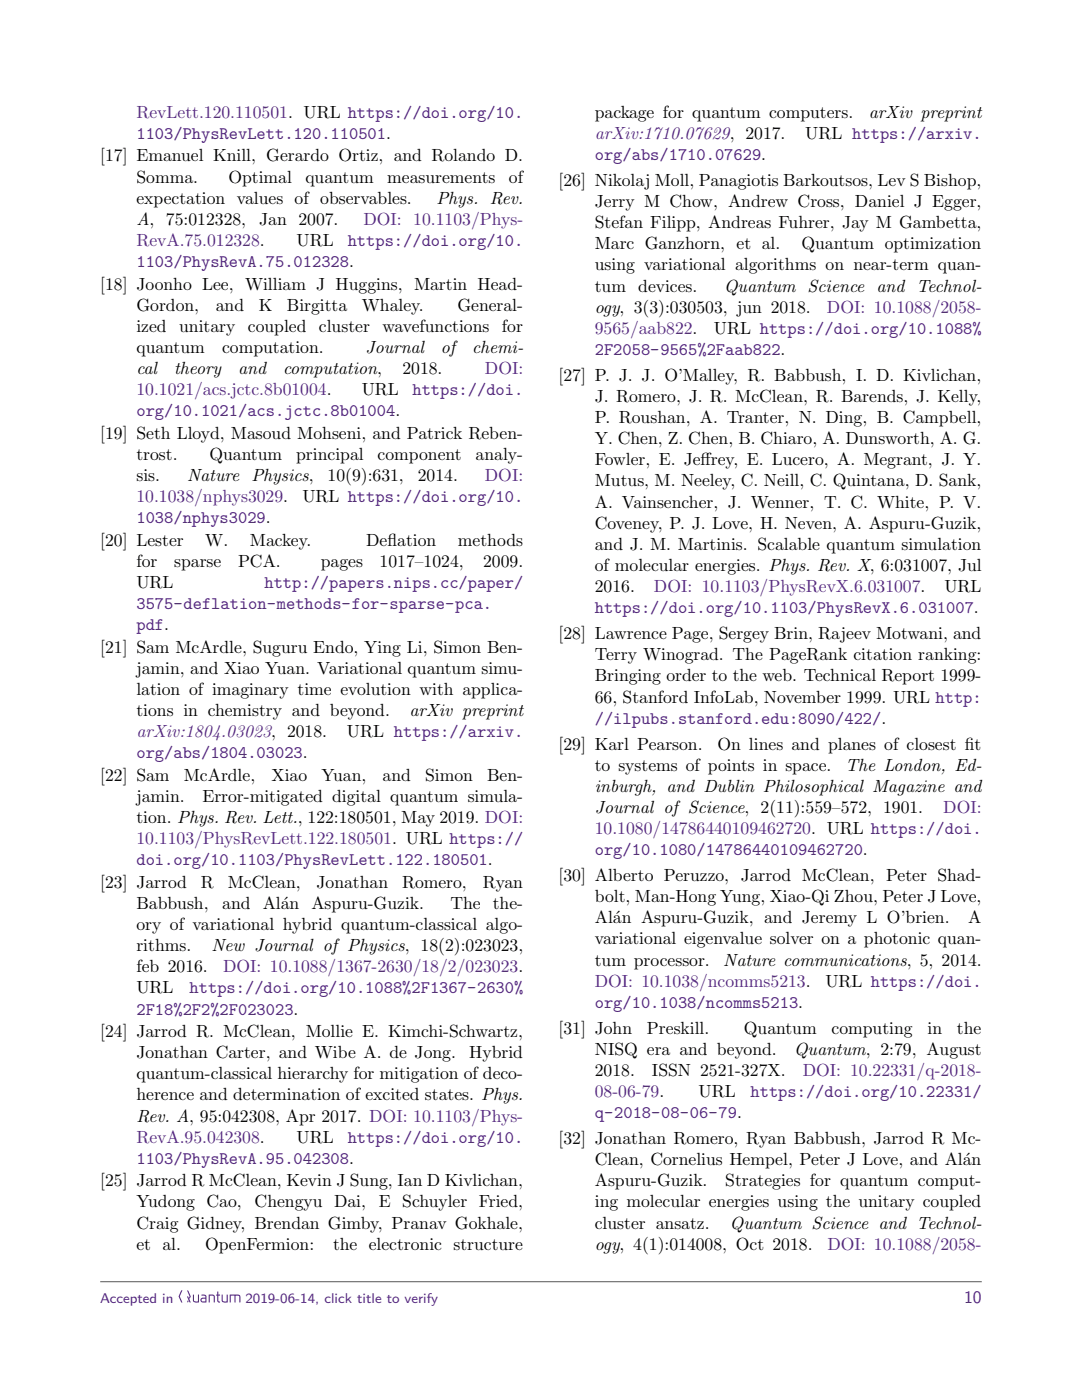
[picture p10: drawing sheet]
<svg xmlns="http://www.w3.org/2000/svg" width="216mm" height="279mm" viewBox="0 0 216 279" stroke-linecap="round" stroke-linejoin="round" font-family="sans-serif">
<defs><g id="words">
<g font-size="3.5" fill="#53257f">
<text x="27.2" y="23.5">RevLett.120.110501. URL https://doi.org/10.</text>
<text x="27.2" y="27.7">1103/PhysRevLett.120.110501.</text>
<text x="118.7" y="27.7">arXiv:1710.07629, 2017.</text>
<text x="118.7" y="31.9">org/abs/1710.07629.</text>
<text x="72.5" y="44.9">DOI: 10.1103/Phys-</text>
<text x="27.2" y="49.1">RevA.75.012328.</text>
<text x="27.2" y="53.3">1103/PhysRevA.75.012328.</text>
<text x="69.4" y="49.1">https://doi.org/10.</text>
<text x="165" y="62.4">DOI: 10.1088/2058-</text>
<text x="118.7" y="66.6">9565/aab822.</text>
<text x="118.7" y="70.8">2F2058-9565%2Faab822.</text>
<text x="96.8" y="74.6">DOI:</text>
<text x="27.2" y="78.9">10.1021/acs.jctc.8b01004.</text>
<text x="27.2" y="83.1">org/10.1021/acs.jctc.8b01004.</text>
<text x="82.3" y="78.9">https://doi.</text>
<text x="96.8" y="96">DOI:</text>
<text x="27.2" y="100.2">10.1038/nphys3029.</text>
<text x="27.2" y="104.4">1038/nphys3029.</text>
<text x="52.8" y="117.3">http://papers.nips.cc/paper/</text>
<text x="130.5" y="118.2">DOI: 10.1103/PhysRevX.6.031007.</text>
<text x="27.2" y="121.6">3575-deflation-methods-for-sparse-pca.</text>
<text x="27.2" y="125.8">pdf.</text>
<text x="118.7" y="122.4">https://doi.org/10.1103/PhysRevX.6.031007.</text>
<text x="27.2" y="147.1">arXiv:1804.03023, 2018.</text>
<text x="118.7" y="144.4">//ilpubs.stanford.edu:8090/422/.</text>
<text x="27.2" y="151.3">org/abs/1804.03023.</text>
<text x="118.7" y="166.4">10.1080/14786440109462720. URL https://doi.</text>
<text x="188.2" y="162.2">DOI:</text>
<text x="27.2" y="168.5">10.1103/PhysRevLett.122.180501. URL https://</text>
<text x="27.2" y="172.7">doi.org/10.1103/PhysRevLett.122.180501.</text>
<text x="118.7" y="170.7">org/10.1080/14786440109462720.</text>
<text x="44.5" y="194">DOI: 10.1088/1367-2630/18/2/023023.</text>
<text x="118.7" y="196.9">DOI: 10.1038/ncomms5213.</text>
<text x="27.2" y="202.5">2F18%2F2%2F023023.</text>
<text x="37.8" y="198.3">https://doi.org/10.1088%2F1367-2630%</text>
<text x="118.7" y="201.1">org/10.1038/ncomms5213.</text>
<text x="160.2" y="214.7">DOI: 10.22331/q-2018-</text>
<text x="118.7" y="218.9">08-06-79.</text>
<text x="149.8" y="218.9">https://doi.org/10.22331/</text>
<text x="118.7" y="223.2">q-2018-08-06-79.</text>
<text x="27.2" y="232.3">1103/PhysRevA.95.042308.</text>
<text x="27.2" y="228.1">RevA.95.042308.</text>
<text x="69.4" y="228.1">https://doi.org/10.</text>
<text x="165.1" y="249.4">DOI: 10.1088/2058-</text>
<text x="35.6" y="259.9">Quantum</text>
<text x="192.4" y="259.9">10</text>
</g>
<g font-size="3.5">
<text x="118.7" y="23.5">package for quantum computers.</text>
<text x="173.4" y="23.5">arXiv preprint</text>
<text x="160.7" y="27.7">URL https://arxiv.</text>
<text x="20" y="32.2">[17] Emanuel Knill, Gerardo Ortiz, and Rolando D.</text>
<text x="27.2" y="36.4">Somma.</text>
<text x="27.2" y="40.6">expectation values of observables.</text>
<text x="45.6" y="36.4">Optimal</text>
<text x="60.9" y="36.4">quantum</text>
<text x="77.3" y="36.4">measurements</text>
<text x="87.1" y="40.6">Phys. Rev.</text>
<text x="101.6" y="36.4">of</text>
<text x="111.5" y="37.1">[26] Nikolaj Moll, Panagiotis Barkoutsos, Lev S Bishop,</text>
<text x="118.7" y="41.3">Jerry M Chow, Andrew Cross, Daniel J Egger,</text>
<text x="27.2" y="44.9">A, 75:012328,</text>
<text x="51.7" y="44.9">Jan 2007.</text>
<text x="118.7" y="45.5">Stefan Filipp, Andreas Fuhrer, Jay M Gambetta,</text>
<text x="59.2" y="49.1">URL</text>
<text x="118.7" y="49.8">Marc Ganzhorn, et al.</text>
<text x="118.7" y="54">using variational algorithms on near-term quan-</text>
<text x="159.9" y="49.8">Quantum optimization</text>
<text x="20" y="57.8">[18] Joonho Lee, William J Huggins, Martin Head-</text>
<text x="118.7" y="58.2">tum devices.</text>
<text x="144.5" y="58.2">Quantum Science and Technol-</text>
<text x="27.2" y="62">Gordon,</text>
<text x="43.1" y="62">and</text>
<text x="51.6" y="62">K</text>
<text x="57.2" y="62">Birgitta</text>
<text x="72.2" y="62">Whaley.</text>
<text x="91.3" y="62">General-</text>
<text x="118.7" y="62.4">ogy, 3(3):030503, jun 2018.</text>
<text x="27.2" y="66.2">ized</text>
<text x="27.2" y="70.4">quantum</text>
<text x="35.8" y="66.2">unitary</text>
<text x="44.3" y="70.4">computation.</text>
<text x="49.5" y="66.2">coupled</text>
<text x="63.6" y="66.2">cluster</text>
<text x="73" y="70.4">Journal</text>
<text x="76.3" y="66.2">wavefunctions</text>
<text x="88" y="70.4">of</text>
<text x="94.2" y="70.4">chemi-</text>
<text x="100.2" y="66.2">for</text>
<text x="142.4" y="66.6">URL https://doi.org/10.1088%</text>
<text x="27.2" y="74.6">cal</text>
<text x="34.7" y="74.6">theory</text>
<text x="47.5" y="74.6">and</text>
<text x="56.5" y="74.6">computation,</text>
<text x="80.3" y="74.6">2018.</text>
<text x="111.5" y="76">[27] P. J. J. O’Malley, R. Babbush, I. D. Kivlichan,</text>
<text x="72.2" y="78.9">URL</text>
<text x="118.7" y="80.2">J. Romero, J. R. McClean, R. Barends, J. Kelly,</text>
<text x="20" y="87.6">[19] Seth Lloyd, Masoud Mohseni, and Patrick Reben-</text>
<text x="118.7" y="84.4">P. Roushan, A. Tranter, N. Ding, B. Campbell,</text>
<text x="118.7" y="88.7">Y. Chen, Z. Chen, B. Chiaro, A. Dunsworth, A. G.</text>
<text x="27.2" y="91.8">trost.</text>
<text x="27.2" y="96">sis.</text>
<text x="37.3" y="96">Nature Physics,</text>
<text x="41.8" y="91.8">Quantum</text>
<text x="59.1" y="91.8">principal</text>
<text x="65.4" y="96">10(9):631,</text>
<text x="75.3" y="91.8">component</text>
<text x="83.4" y="96">2014.</text>
<text x="94.9" y="91.8">analy-</text>
<text x="118.7" y="92.9">Fowler, E. Jef</text>
<text x="139.8" y="92.9">frey, E. Lucero, A. Megrant, J. Y.</text>
<text x="60.3" y="100.2">URL https://doi.org/10.</text>
<text x="118.7" y="97.1">Mutus, M. Neeley, C. Neill, C. Quintana, D. Sank,</text>
<text x="118.7" y="101.3">A. Vainsencher, J. Wenner, T. C. White, P. V.</text>
<text x="118.7" y="105.5">Coveney, P. J. Love, H. Neven, A. Aspuru-Guzik,</text>
<text x="20" y="108.9">[20] Lester</text>
<text x="27.2" y="113.1">for</text>
<text x="34.8" y="113.1">sparse</text>
<text x="41" y="108.9">W.</text>
<text x="47.5" y="113.1">PCA.</text>
<text x="49.9" y="108.9">Mackey.</text>
<text x="64" y="113.1">pages</text>
<text x="73.1" y="108.9">Def</text>
<text x="75.7" y="113.1">1017–1024,</text>
<text x="77.3" y="108.9">lation</text>
<text x="91.4" y="108.9">methods</text>
<text x="96.4" y="113.1">2009.</text>
<text x="118.7" y="109.7">and J. M. Martinis. Scalable quantum simulation</text>
<text x="118.7" y="114">of molecular energies. Phys. Rev. X, 6:031007, Jul</text>
<text x="27.2" y="117.3">URL</text>
<text x="118.7" y="118.2">2016.</text>
<text x="188.4" y="118.2">URL</text>
<text x="20" y="130.3">[21] Sam McArdle, Suguru Endo, Ying Li, Simon Ben-</text>
<text x="111.5" y="127.6">[28] Lawrence Page, Sergey Brin, Rajeev Motwani, and</text>
<text x="118.7" y="131.8">Terry Winograd. The PageRank citation ranking:</text>
<text x="27.2" y="134.5">jamin, and Xiao Yuan. Variational quantum simu-</text>
<text x="118.7" y="136">Bringing order to the web. Technical Report 1999-</text>
<text x="27.2" y="138.7">lation of imaginary time evolution with applica-</text>
<text x="27.2" y="142.9">tions in chemistry and beyond.</text>
<text x="81.7" y="142.9">arXiv preprint</text>
<text x="118.7" y="140.2">66, Stanford InfoLab, November 1999. URL http:</text>
<text x="69.2" y="147.1">URL https://arxiv.</text>
<text x="111.5" y="149.6">[29] Karl Pearson.</text>
<text x="143.1" y="149.6">On lines and planes of closest f</text>
<text x="192.5" y="149.6">it</text>
<text x="20" y="155.8">[22] Sam</text>
<text x="36.7" y="155.8">McArdle,</text>
<text x="54.2" y="155.8">Xiao</text>
<text x="64.1" y="155.8">Yuan,</text>
<text x="76.3" y="155.8">and</text>
<text x="84.8" y="155.8">Simon</text>
<text x="97.2" y="155.8">Ben-</text>
<text x="118.7" y="153.8">to systems of points in space.</text>
<text x="168.7" y="153.8">The London, Ed-</text>
<text x="27.2" y="160">jamin.</text>
<text x="40.4" y="160">Error-mitigated digital quantum simula-</text>
<text x="118.7" y="158">inburgh, and Dublin Philosophical Magazine and</text>
<text x="27.2" y="164.3">tion. Phys. Rev. Lett., 122:180501, May 2019. DOI:</text>
<text x="118.7" y="162.2">Journal of Science, 2(11):559–572, 1901.</text>
<text x="20" y="177.2">[23] Jarrod</text>
<text x="40.1" y="177.2">R</text>
<text x="45.5" y="177.2">McClean,</text>
<text x="63.2" y="177.2">Jonathan</text>
<text x="80.2" y="177.2">Romero,</text>
<text x="96.3" y="177.2">Ryan</text>
<text x="111.5" y="175.8">[30] Alberto Peruzzo, Jarrod McClean, Peter Shad-</text>
<text x="27.2" y="181.4">Babbush,</text>
<text x="27.2" y="185.6">ory of variational hybrid quantum-classical algo-</text>
<text x="44.3" y="181.4">and Al´</text>
<text x="56" y="181.4">an Aspuru-Guzik.</text>
<text x="89.9" y="181.4">The the-</text>
<text x="118.7" y="180">bolt, Man-Hong Yung, Xiao-Qi Zhou, Peter J Love,</text>
<text x="118.7" y="184.3">Al´</text>
<text x="122.3" y="184.3">an Aspuru-Guzik, and Jeremy L O’brien.</text>
<text x="193.2" y="184.3">A</text>
<text x="27.2" y="189.8">rithms.</text>
<text x="42.2" y="189.8">New Journal of Physics, 18(2):023023,</text>
<text x="118.7" y="188.5">variational eigenvalue solver on a photonic quan-</text>
<text x="27.2" y="194">feb 2016.</text>
<text x="118.7" y="192.7">tum processor.</text>
<text x="144.3" y="192.7">Nature communications, 5, 2014.</text>
<text x="164.7" y="196.9">URL https://doi.</text>
<text x="27.2" y="198.3">URL</text>
<text x="20" y="207">[24] Jarrod R. McClean, Mollie E. Kimchi-Schwartz,</text>
<text x="111.5" y="206.3">[31] John</text>
<text x="129.1" y="206.3">Preskill.</text>
<text x="148.4" y="206.3">Quantum</text>
<text x="165.9" y="206.3">computing</text>
<text x="185.1" y="206.3">in</text>
<text x="191" y="206.3">the</text>
<text x="27.2" y="211.2">Jonathan Carter, and Wibe A. de Jong.</text>
<text x="27.2" y="215.4">quantum-classical hierarchy for mitigation of deco-</text>
<text x="93.6" y="211.2">Hybrid</text>
<text x="118.7" y="210.5">NISQ era and beyond.</text>
<text x="118.7" y="214.7">2018.</text>
<text x="130.1" y="214.7">ISSN 2521-327X.</text>
<text x="158.5" y="210.5">Quantum, 2:79, August</text>
<text x="27.2" y="219.6">herence and determination of excited states. Phys.</text>
<text x="139.4" y="218.9">URL</text>
<text x="27.2" y="223.8">Rev. A, 95:042308, Apr 2017. DOI: 10.1103/Phys-</text>
<text x="59.2" y="228.1">URL</text>
<text x="111.5" y="228.3">[32] Jonathan Romero, Ryan Babbush, Jarrod R Mc-</text>
<text x="118.7" y="232.5">Clean, Cornelius Hempel, Peter J Love, and Al´</text>
<text x="192.1" y="232.5">an</text>
<text x="20" y="236.7">[25] Jarrod R McClean, Kevin J Sung, Ian D Kivlichan,</text>
<text x="118.7" y="236.7">Aspuru-Guzik.</text>
<text x="144.7" y="236.7">Strategies for quantum comput-</text>
<text x="27.2" y="241">Yudong Cao,</text>
<text x="27.2" y="245.2">Craig Gidney, Brendan Gimby, Pranav Gokhale,</text>
<text x="50.8" y="241">Chengyu Dai,</text>
<text x="75.6" y="241">E Schuyler Fried,</text>
<text x="118.7" y="241">ing molecular energies using the unitary coupled</text>
<text x="118.7" y="245.2">cluster ansatz.</text>
<text x="145.7" y="245.2">Quantum Science and Technol-</text>
<text x="27.2" y="249.4">et al.</text>
<text x="40.9" y="249.4">OpenFermion:</text>
<text x="66.4" y="249.4">the electronic structure</text>
<text x="118.7" y="249.4">ogy, 4(1):014008, Oct 2018.</text>
</g>
<g font-size="2.8" fill="#53257f">
<text x="20" y="259.9">Accepted in</text>
<text x="49" y="259.9">2019-06-14, click title to verify</text>
</g>
</g></defs>
<path d="M20 255.8h175.9" fill="none" stroke="#555" stroke-width=".2"/>
<use href="#words"/>
</svg>
